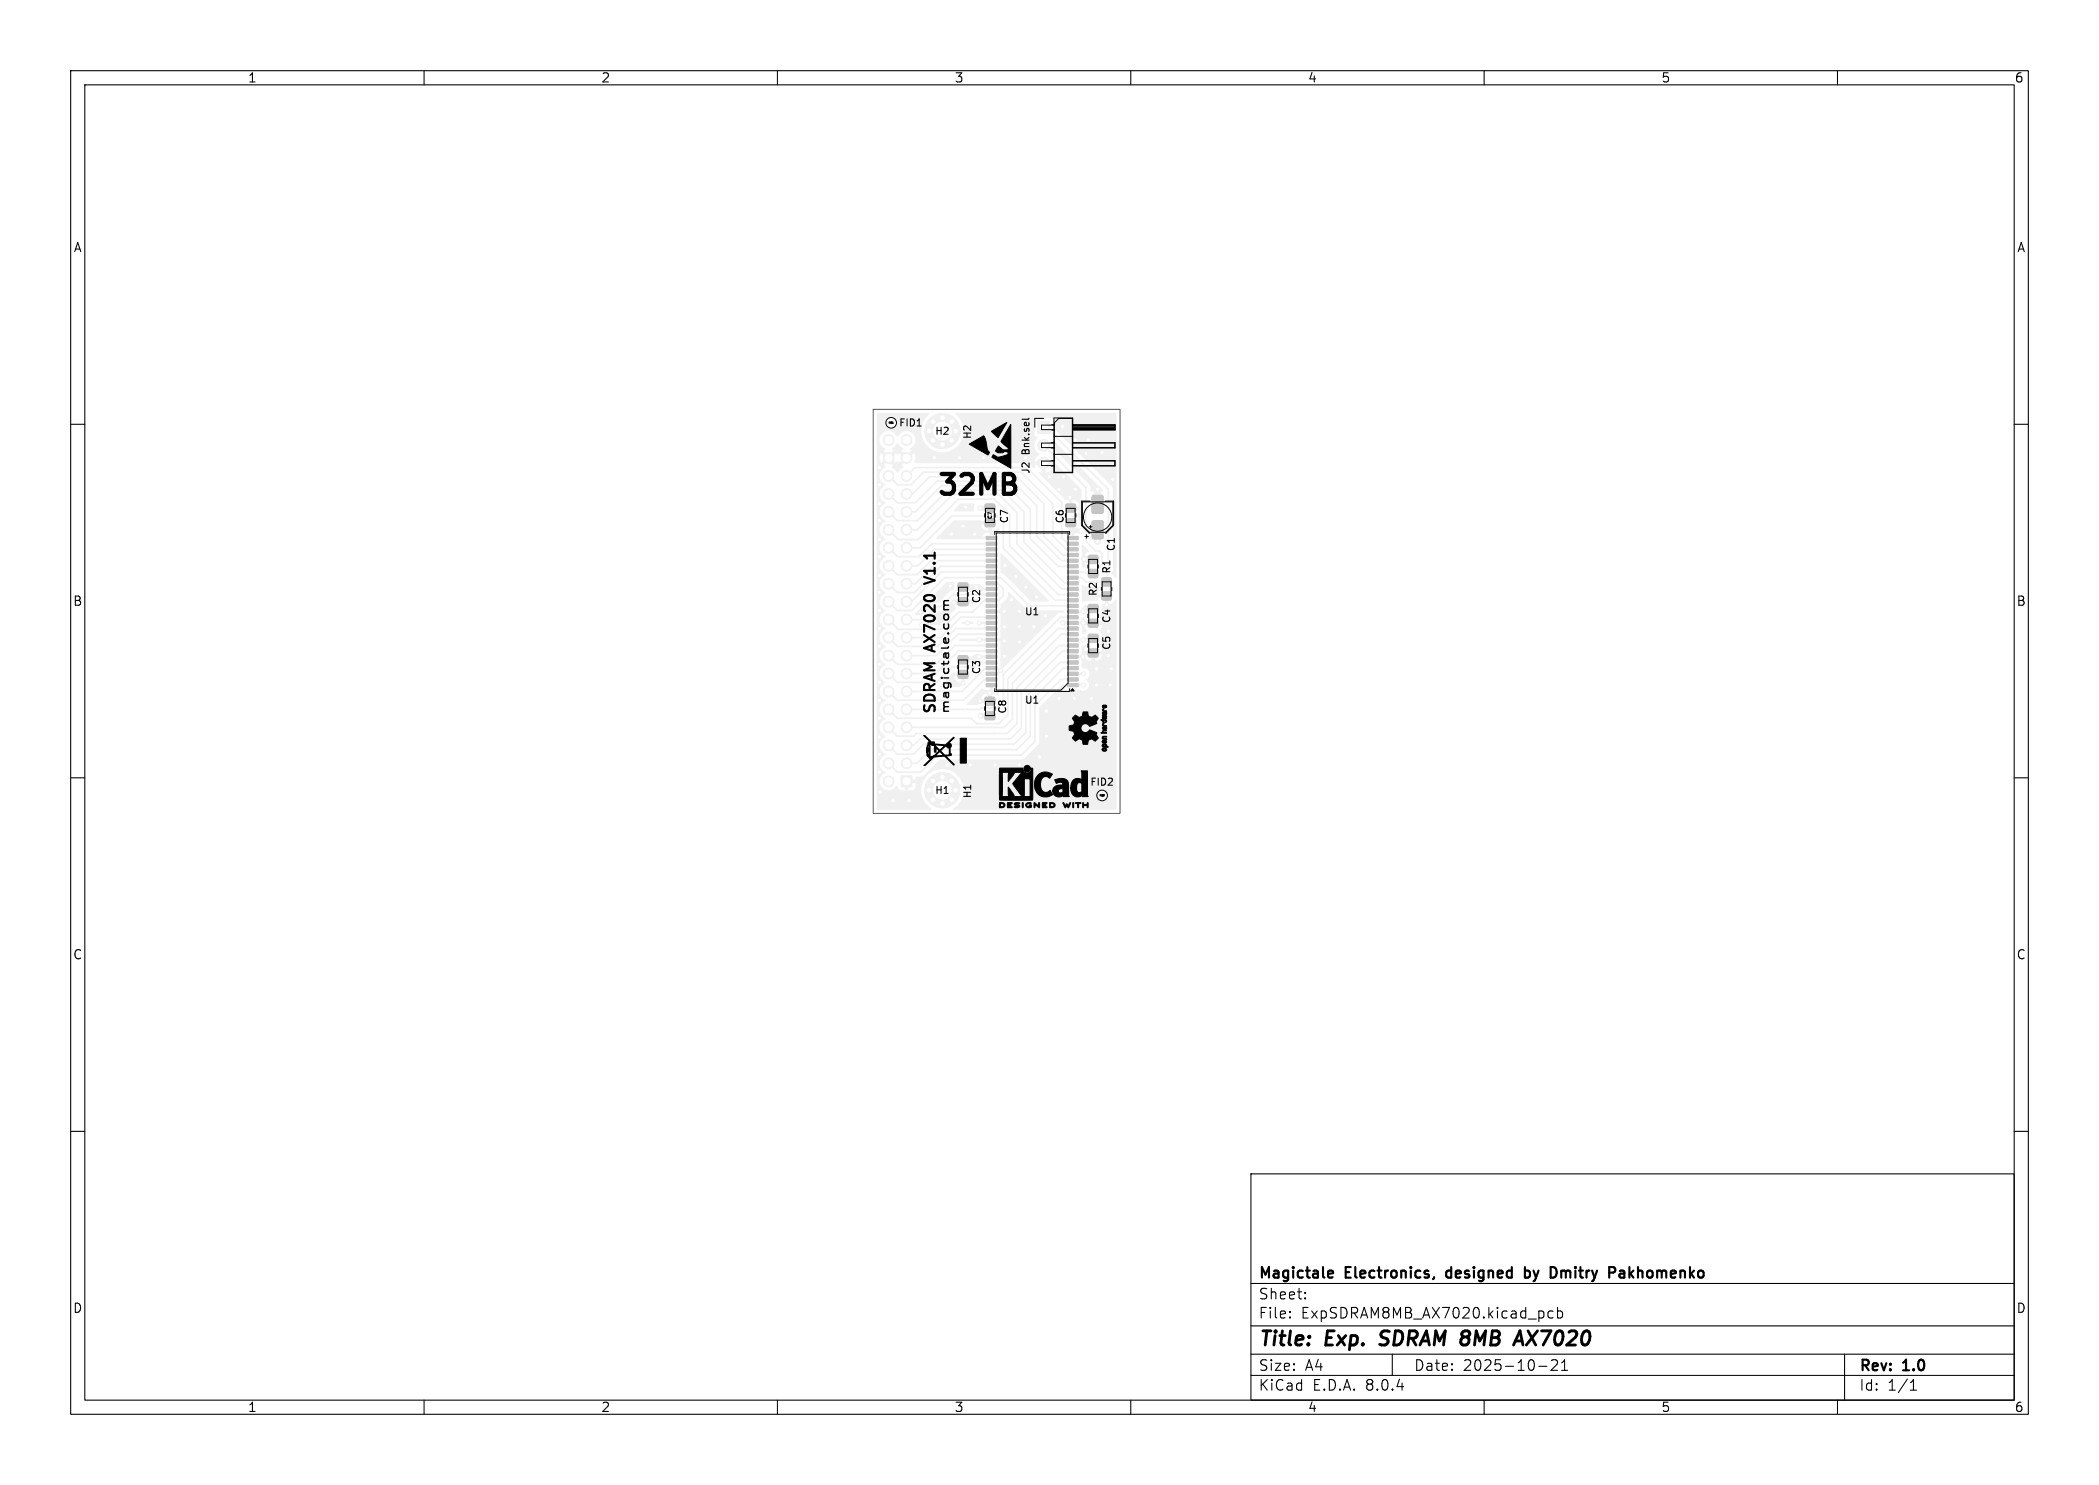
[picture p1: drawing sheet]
<svg xmlns="http://www.w3.org/2000/svg" width="297mm" height="210mm" viewBox="0 0 297 210" stroke-linecap="round" stroke-linejoin="round" font-family="sans-serif">
<defs><g id="words">
<text font-size="3.9" x="132.5" y="70.2">32MB</text>
<g font-size="2.8">
<text x="178" y="190.9">Title:</text>
<text x="187.7" y="190.9">Exp.</text>
<text x="196.2" y="190.9">SDRAM 8MB</text>
<text x="216.9" y="190.9">AX7020</text>
</g>
<g font-size="2.1">
<text x="132.5" y="81.7" transform="rotate(-90 132.5 81.7)">V1.1</text>
<text x="132.5" y="91.9" transform="rotate(-90 132.5 91.9)">AX7020</text>
<text x="132.5" y="101.1" transform="rotate(-90 132.5 101.1)">SDRAM</text>
<text x="178" y="184">Sheet:</text>
<text x="178" y="181.2">Magictale</text>
<text x="190.5" y="181.2">Electronics,</text>
<text x="205.3" y="181.2">designed</text>
<text x="217" y="181.2">by</text>
<text x="221.3" y="181.2">Dmitry</text>
<text x="230.1" y="181.2">Pakhomenko</text>
<text x="178" y="186.7">File:</text>
<text x="184.1" y="186.7">ExpSDRAM8MB_AX7020.kicad_pcb</text>
<text x="178" y="196.9">KiCad</text>
<text x="178" y="194.1">Size:</text>
<text x="184.7" y="194.1">A4</text>
<text x="185.7" y="196.9">E.D.A.</text>
<text x="193.3" y="196.9">8.0.4</text>
<text x="200" y="194.1">Date:</text>
<text x="207" y="194.1">2025-10-21</text>
<text x="263" y="194.3">Rev:</text>
<text x="263" y="196.9">Id:</text>
<text x="267.1" y="196.9">1/1</text>
<text x="269.4" y="194.3">1.0</text>
</g>
<g font-size="1.8">
<text x="35" y="11.9">1</text>
<text x="85" y="11.9">2</text>
<text x="135" y="11.9">3</text>
<text x="185" y="11.9">4</text>
<text x="235" y="11.9">5</text>
<text x="285" y="11.9">6</text>
<text x="10.3" y="35.9">A</text>
<text x="285.4" y="35.9">A</text>
<text x="10.3" y="85.9">B</text>
<text x="285.3" y="85.9">B</text>
<text x="10.3" y="135.9">C</text>
<text x="285.3" y="135.9">C</text>
<text x="10.3" y="185.9">D</text>
<text x="285.3" y="185.9">D</text>
<text x="35" y="199.9">1</text>
<text x="85" y="199.9">2</text>
<text x="135" y="199.9">3</text>
<text x="185" y="199.9">4</text>
<text x="235" y="199.9">5</text>
<text x="285" y="199.9">6</text>
</g>
<g font-size="1.4">
<text x="127.1" y="60.5">FID1</text>
<text x="132.2" y="61.7">H2</text>
<text x="137.6" y="62.2" transform="rotate(-90 137.6 62.2)">H2</text>
<text x="145.9" y="64.5" transform="rotate(-90 145.9 64.5)">Bnk.sel</text>
<text x="145.9" y="67.1" transform="rotate(-90 145.9 67.1)">J2</text>
<text x="142.8" y="74.1" transform="rotate(-90 142.8 74.1)">C7</text>
<text x="150.7" y="74.1" transform="rotate(-90 150.7 74.1)">C6</text>
<text x="157.3" y="81.2" transform="rotate(-90 157.3 81.2)">R1</text>
<text x="157.9" y="78" transform="rotate(-90 157.9 78)">C1</text>
<text x="138.9" y="85.4" transform="rotate(-90 138.9 85.4)">C2</text>
<text x="144.9" y="87.2">U1</text>
<text x="155.4" y="84.4" transform="rotate(-90 155.4 84.4)">R2</text>
<text x="157.3" y="88.2" transform="rotate(-90 157.3 88.2)">C4</text>
<text x="138.9" y="95.4" transform="rotate(-90 138.9 95.4)">C3</text>
<text x="157.3" y="92" transform="rotate(-90 157.3 92)">C5</text>
<text x="134.4" y="101.1" transform="rotate(-90 134.4 101.1)">magictale.com</text>
<text x="142.6" y="101" transform="rotate(-90 142.6 101)">C8</text>
<text x="144.9" y="99.7">U1</text>
<text x="132.2" y="112.5">H1</text>
<text x="137.6" y="113" transform="rotate(-90 137.6 113)">H1</text>
<text x="154.2" y="111.3">FID2</text>
</g>
<text font-size=".7" x="140.4" y="73.5" transform="rotate(-90 140.4 73.5)">C7</text>
<g font-size=".3">
<text x="125.7" y="60">FID1</text>
<text x="155.6" y="112.7">FID2</text>
</g>
</g></defs>
<g fill="#f0f0f0" stroke="#f0f0f0" stroke-width=".14">
<path d="M156 81.8l.1-.1 1.1 .1 .1 .1-.1 .9-.2 .1-1-.1-.1-.2z"/>
<path d="M156 83.8l.1-.1 1.1 .1 .1 .1-.1 .9-.2 .1-1-.1-.1-.2z"/>
<path d="M154.6 73.7l1.3-.1 .2 .2v2.2l-.1 .2h-1.2l-.3-.1z"/>
<path d="M154.6 70.1l1.3-.1 .2 .2v2.2l-.1 .2h-1.2l-.3-.1z"/>
<path d="M139.4 98.6h.2h1.1l.1 .2-.1 .9h-.2h-1.1l-.1-.2z"/>
<path d="M139.4 100.7l.2-.1 1.1 .1 .1 .2-.1 .8-.2 .1-1.1-.1-.1-.1z"/>
<path d="M154 91.8h.2h1.1l.1 .2-.1 .9h-.1h-1.2l-.1-.2z"/>
<path d="M154 89.8l.2-.1 1.1 .1 .1 .1-.1 .9-.1 .1-1.2-.1-.1-.2z"/>
<path d="M135.6 94.9l.2-.1 1.1 .1 .1 .1-.1 .9-.2 .1-1.1-.1-.1-.2z"/>
<path d="M135.6 92.8l.2-.1 1.1 .1 .1 .2-.1 .8-.2 .1-1.1-.1-.1-.2z"/>
<path d="M151 96.7h1.6v.4h-1.6z"/>
<path d="M151 95.9h1.6v.4h-1.6z"/>
<path d="M151 95.1h1.6v.4h-1.6z"/>
<path d="M151 94.3h1.6v.4h-1.6z"/>
<path d="M151 93.5h1.6v.4h-1.6z"/>
<path d="M151 92.7h1.6v.4h-1.6z"/>
<path d="M151 91.9h1.6v.4h-1.6z"/>
<path d="M151 91.1h1.6v.4h-1.6z"/>
<path d="M151 90.3h1.6v.4h-1.6z"/>
<path d="M151 89.5h1.6v.4h-1.6z"/>
<path d="M151 88.7h1.6v.4h-1.6z"/>
<path d="M151 87.9h1.6v.4h-1.6z"/>
<path d="M151 87.1h1.6v.4h-1.6z"/>
<path d="M151 86.3h1.6v.4h-1.6z"/>
<path d="M151 85.5h1.6v.4h-1.6z"/>
<path d="M151 84.7h1.6v.4h-1.6z"/>
<path d="M151 83.9h1.6v.4h-1.6z"/>
<path d="M151 83.1h1.6v.4h-1.6z"/>
<path d="M151 82.3h1.6v.4h-1.6z"/>
<path d="M151 81.5h1.6v.4h-1.6z"/>
<path d="M151 80.7h1.6v.4h-1.6z"/>
<path d="M151 79.9h1.6v.4h-1.6z"/>
<path d="M151 79.1h1.6v.4h-1.6z"/>
<path d="M151 78.3h1.6v.4h-1.6z"/>
<path d="M151 77.5h1.6v.4h-1.6z"/>
<path d="M151 76.7h1.6v.4h-1.6z"/>
<path d="M151 75.9h1.6v.4h-1.6z"/>
<path d="M139.5 75.9h1.6v.4h-1.6z"/>
<path d="M139.5 76.7h1.6v.4h-1.6z"/>
<path d="M139.5 77.5h1.6v.4h-1.6z"/>
<path d="M139.5 78.3h1.6v.4h-1.6z"/>
<path d="M139.5 79.1h1.6v.4h-1.6z"/>
<path d="M139.5 79.9h1.6v.4h-1.6z"/>
<path d="M139.5 80.7h1.6v.4h-1.6z"/>
<path d="M139.5 81.5h1.6v.4h-1.6z"/>
<path d="M139.5 82.3h1.6v.4h-1.6z"/>
<path d="M139.5 83.1h1.6v.4h-1.6z"/>
<path d="M139.5 83.9h1.6v.4h-1.6z"/>
<path d="M139.5 84.7h1.6v.4h-1.6z"/>
<path d="M139.5 85.5h1.6v.4h-1.6z"/>
<path d="M139.5 86.3h1.6v.4h-1.6z"/>
<path d="M139.5 87.1h1.6v.4h-1.6z"/>
<path d="M139.5 87.9h1.6v.4h-1.6z"/>
<path d="M139.5 88.7h1.6v.4h-1.6z"/>
<path d="M139.5 89.5h1.6v.4h-1.6z"/>
<path d="M139.5 90.3h1.6v.4h-1.6z"/>
<path d="M139.5 91.1h1.6v.4h-1.6z"/>
<path d="M139.5 91.9h1.6v.4h-1.6z"/>
<path d="M139.5 92.7h1.6v.4h-1.6z"/>
<path d="M139.5 93.5h1.6v.4h-1.6z"/>
<path d="M139.5 94.3h1.6v.4h-1.6z"/>
<path d="M139.5 95.1h1.6v.4h-1.6z"/>
<path d="M139.5 95.9h1.6v.4h-1.6z"/>
<path d="M139.5 96.7h1.6v.4h-1.6z"/>
<path d="M154 80.6l.2-.1 1.1 .1 .1 .2-.1 .8-.2 .1-1.1-.1v-.1z"/>
<path d="M154 78.6l.2-.1 1.1 .1 .1 .2-.1 .8-.2 .1-1.1-.1v-.1z"/>
<path d="M154 87.6l.2-.1 1.1 .1 .1 .2-.1 .8-.1 .1-1.2-.1-.1-.1z"/>
<path d="M154 85.5h.2h1.1l.1 .2-.1 .9h-.1h-1.2l-.1-.2z"/>
<path d="M139.4 73.4l.2-.1 1.1 .1 .1 .2-.1 .8-.2 .1-1.1-.1-.1-.1z"/>
<path d="M139.4 71.3h.2h1.1l.1 .2-.1 .9h-.2h-1.1l-.1-.2z"/>
<path d="M135.6 84.6l.2-.1 1.1 .1 .1 .1-.1 .9-.2 .1-1.1-.1-.1-.2z"/>
<path d="M135.6 82.5l.2-.1 1.1 .1 .1 .2-.1 .8-.2 .1-1.1-.1-.1-.2z"/>
<path d="M150.8 71.3h.2h1.2v.2v.9h-.2h-1.2v-.2z"/>
<path d="M150.8 73.4l.2-.1 1.2 .1v.2v.8l-.2 .1-1.2-.1v-.1z"/>
<path d="M146.8 59.6h1.7v1.7h-1.7z"/>
<path d="M127.5 109.7h1.5v1.6h-1.5z"/>
<circle cx="131.5" cy="61" r=".4"/>
<circle cx="132" cy="59.6" r=".4"/>
<circle cx="132" cy="62.3" r=".4"/>
<circle cx="133.3" cy="59.1" r=".4"/>
<circle cx="133.3" cy="61" r="2.5"/>
<circle cx="133.3" cy="62.8" r=".4"/>
<circle cx="134.7" cy="59.6" r=".4"/>
<circle cx="134.7" cy="62.3" r=".4"/>
<circle cx="135.2" cy="61" r=".4"/>
<circle cx="126.1" cy="59.8" r=".25"/>
<circle cx="131.5" cy="111.8" r=".4"/>
<circle cx="132" cy="110.4" r=".4"/>
<circle cx="132" cy="113.1" r=".4"/>
<circle cx="133.3" cy="109.9" r=".4"/>
<circle cx="133.3" cy="111.8" r="2.5"/>
<circle cx="133.3" cy="113.6" r=".4"/>
<circle cx="134.7" cy="110.4" r=".4"/>
<circle cx="134.7" cy="113.1" r=".4"/>
<circle cx="135.2" cy="111.8" r=".4"/>
<circle cx="155.9" cy="112.5" r=".25"/>
<circle cx="147.7" cy="63" r=".85"/>
<circle cx="147.7" cy="65.5" r=".85"/>
<circle cx="125.7" cy="110.5" r=".76"/>
<circle cx="128.3" cy="107.9" r=".76"/>
<circle cx="125.7" cy="107.9" r=".76"/>
<circle cx="128.3" cy="105.4" r=".76"/>
<circle cx="125.7" cy="105.4" r=".76"/>
<circle cx="128.3" cy="102.9" r=".76"/>
<circle cx="125.7" cy="102.9" r=".76"/>
<circle cx="128.3" cy="100.3" r=".76"/>
<circle cx="125.7" cy="100.3" r=".76"/>
<circle cx="128.3" cy="97.8" r=".76"/>
<circle cx="125.7" cy="97.8" r=".76"/>
<circle cx="128.3" cy="95.2" r=".76"/>
<circle cx="125.7" cy="95.2" r=".76"/>
<circle cx="128.3" cy="92.7" r=".76"/>
<circle cx="125.7" cy="92.7" r=".76"/>
<circle cx="128.3" cy="90.2" r=".76"/>
<circle cx="125.7" cy="90.2" r=".76"/>
<circle cx="128.3" cy="87.6" r=".76"/>
<circle cx="125.7" cy="87.6" r=".76"/>
<circle cx="128.3" cy="85.1" r=".76"/>
<circle cx="125.7" cy="85.1" r=".76"/>
<circle cx="128.3" cy="82.5" r=".76"/>
<circle cx="125.7" cy="82.5" r=".76"/>
<circle cx="128.3" cy="80" r=".76"/>
<circle cx="125.7" cy="80" r=".76"/>
<circle cx="128.3" cy="77.5" r=".76"/>
<circle cx="125.7" cy="77.5" r=".76"/>
<circle cx="128.3" cy="74.9" r=".76"/>
<circle cx="125.7" cy="74.9" r=".76"/>
<circle cx="128.3" cy="72.4" r=".76"/>
<circle cx="125.7" cy="72.4" r=".76"/>
<circle cx="128.3" cy="69.8" r=".76"/>
<circle cx="125.7" cy="69.8" r=".76"/>
<circle cx="128.3" cy="67.3" r=".76"/>
<circle cx="125.7" cy="67.3" r=".76"/>
<circle cx="128.3" cy="64.8" r=".76"/>
<circle cx="125.7" cy="64.8" r=".76"/>
<circle cx="128.3" cy="62.2" r=".76"/>
<circle cx="125.7" cy="62.2" r=".76"/>
<circle cx="124.4" cy="86.3" r=".3"/>
<circle cx="124.4" cy="94" r=".3"/>
<circle cx="137.3" cy="108.2" r=".3"/>
<circle cx="124.4" cy="81.4" r=".3"/>
<circle cx="157.5" cy="67.8" r=".3"/>
<circle cx="152" cy="98.8" r=".3"/>
<circle cx="142.2" cy="80" r=".3"/>
<circle cx="142.1" cy="90.7" r=".3"/>
<circle cx="142.1" cy="86.5" r=".3"/>
<circle cx="154" cy="62.2" r=".3"/>
<circle cx="134" cy="108.2" r=".3"/>
<circle cx="124.4" cy="83.8" r=".3"/>
<circle cx="155.2" cy="94.6" r=".3"/>
<circle cx="142.4" cy="64.7" r=".3"/>
<circle cx="124.4" cy="101.6" r=".3"/>
<circle cx="124.4" cy="78.7" r=".3"/>
<circle cx="124.4" cy="109.2" r=".3"/>
<circle cx="154.4" cy="98.8" r=".3"/>
<circle cx="152.3" cy="60.3" r=".3"/>
<circle cx="146.7" cy="84.4" r=".3"/>
<circle cx="152.1" cy="62.2" r=".3"/>
<circle cx="150.5" cy="67.4" r=".3"/>
<circle cx="153.2" cy="92.9" r=".3"/>
<circle cx="157.5" cy="65.8" r=".3"/>
<circle cx="143.1" cy="84.8" r=".3"/>
<circle cx="124.4" cy="91.4" r=".3"/>
<circle cx="151.4" cy="70.3" r=".3"/>
<circle cx="136.6" cy="71.7" r=".3"/>
<circle cx="139.2" cy="64.7" r=".3"/>
<circle cx="145.2" cy="83" r=".3"/>
<circle cx="130.3" cy="86.6" r=".3"/>
<circle cx="157.2" cy="94.6" r=".3"/>
<circle cx="135.8" cy="64.7" r=".3"/>
<circle cx="152.1" cy="69.2" r=".3"/>
<circle cx="148.1" cy="104.1" r=".3"/>
<circle cx="150.4" cy="60.3" r=".3"/>
<circle cx="155.2" cy="96.9" r=".3"/>
<circle cx="136.3" cy="74.4" r=".3"/>
<circle cx="153.3" cy="88.1" r=".3"/>
<circle cx="124.4" cy="106.7" r=".3"/>
<circle cx="155.3" cy="69.2" r=".3"/>
<circle cx="153.4" cy="79.1" r=".3"/>
<circle cx="156.6" cy="85.6" r=".3"/>
<circle cx="124.4" cy="73.6" r=".3"/>
<circle cx="145.2" cy="64.7" r=".3"/>
<circle cx="155.3" cy="65.9" r=".3"/>
<circle cx="144.3" cy="88.6" r=".3"/>
<circle cx="144.3" cy="86.5" r=".3"/>
<circle cx="147.1" cy="107" r=".3"/>
<circle cx="144.3" cy="90.8" r=".3"/>
<circle cx="126.4" cy="113.3" r=".3"/>
<circle cx="142.1" cy="92.8" r=".3"/>
<circle cx="124.4" cy="66.1" r=".3"/>
<circle cx="124.4" cy="104.2" r=".3"/>
<circle cx="124.4" cy="96.5" r=".3"/>
<circle cx="155.9" cy="64" r=".3"/>
<circle cx="144.3" cy="108.2" r=".3"/>
<circle cx="157.1" cy="96.9" r=".3"/>
<circle cx="149.8" cy="69.2" r=".3"/>
<circle cx="124.4" cy="68.6" r=".3"/>
<circle cx="146.3" cy="88.6" r=".3"/>
<circle cx="124.4" cy="99" r=".3"/>
<circle cx="132.2" cy="64.7" r=".3"/>
<circle cx="136.3" cy="96.6" r=".3"/>
<circle cx="148.5" cy="67.4" r=".3"/>
<circle cx="135" cy="85.2" r=".3"/>
<circle cx="128.6" cy="113.3" r=".3"/>
<circle cx="134.5" cy="82.9" r=".3"/>
<circle cx="150.4" cy="88.1" r=".3"/>
<circle cx="130.4" cy="88.4" r=".3"/>
<circle cx="153.7" cy="64.1" r=".3"/>
<circle cx="149.8" cy="98.8" r=".3"/>
<circle cx="124.4" cy="76.3" r=".3"/>
<circle cx="148.1" cy="100.6" r=".3"/>
<circle cx="124.4" cy="88.9" r=".3"/>
<circle cx="156.8" cy="89.3" r=".3"/>
<circle cx="138.6" cy="90.5" r=".3"/>
<circle cx="147.9" cy="87.1" r=".3"/>
<circle cx="142.1" cy="88.6" r=".3"/>
<circle cx="156.8" cy="92.7" r=".3"/>
<circle cx="141.6" cy="94.8" r=".3"/>
<circle cx="136.9" cy="88.1" r=".3"/>
<circle cx="140.1" cy="98" r=".3"/>
<circle cx="134.6" cy="75.5" r=".3"/>
<circle cx="143.8" cy="81.5" r=".3"/>
<circle cx="137.9" cy="75.5" r=".3"/>
<circle cx="140.8" cy="108.2" r=".3"/>
<circle cx="124.6" cy="112" r=".3"/>
<circle cx="124.4" cy="71.2" r=".3"/>
<circle cx="138.7" cy="99.2" r=".3"/>
<circle cx="153.3" cy="86.5" r=".3"/>
<circle cx="155.3" cy="76.6" r=".3"/>
<circle cx="153.3" cy="95.3" r=".3"/>
<circle cx="138.5" cy="92.9" r=".3"/>
<circle cx="138.7" cy="101.2" r=".3"/>
<circle cx="153" cy="75.1" r=".3"/>
<circle cx="138.7" cy="71.9" r=".3"/>
<circle cx="153.2" cy="90.5" r=".3"/>
<circle cx="138.5" cy="88.1" r=".3"/>
<circle cx="138.2" cy="83" r=".3"/>
<circle cx="153.3" cy="96.9" r=".3"/>
</g>
<g fill="none" stroke="#f0f0f0" stroke-width=".25">
<path d="M125.7 72.4l1.3 1.2h2.8l4.3-4.3h7.7l3.1 3.1v4.3l5.8 5.8h1.1M125.7 69.9l1.3 1.2h2.5l3.1-3.1h10.6l3.5 3.5v4.3l3.5 3.5h1.6M125.7 67.3l1.3 1.3h1.9l1.8-1.8h13.8l4.5 4.4v4.6l1.9 1.9h.9M128.3 69.9h.8l2.5-2.5h12.3l3.8 3.8v4.6l2.7 2.7h1.4M128.3 74.9h1.5l4.9-4.9h6.6l2.6 2.5v4.4l6.3 6.4h1.6M128.3 72.4h1.2l3.7-3.7h9.3l3.3 3.3v4.2l3.9 3.9h2.1M128.3 77.5h1.9l4.5-4.5h6.5l.8 .8v3.8l7.3 7.3h2.5M128.3 67.3l1.1-1.2h15.9l4.9 5v4.9l.9 .9h.7M135.6 70.6l-5.7 5.7h-2.8l-1.4-1.4M140.3 78.5h-7.8l-2.7 2.8h-2.8l-1.3-1.3M140.3 79.3h-7.5l-3.3 3.3h-1.2M140.3 76.9h-8.4l-1.9 1.8h-3l-1.3-1.2"/>
<path d="M140.3 77.7h-8.1l-2.3 2.3h-1.6M140.7 70.6l2.2 2.1v4.5l6.9 6.9h2M147.7 60.4h.4l8.7 8.8v11.3M147.7 63l6 5.9v7.7l1.3 1.3h.6l.3 .4v1.5l-1.2 1.3h-.9l-.3-.2h-1.7M151.8 76.1h.2M154.7 79.1h.1M125.7 85.1l1.3 1.2h2l4.7-4.6h7.9l4 4h6.2M128.3 87.6h2.3M136.3 85.1l-.1 .1M137.9 94.3h-3.2l-2.1 2.2h-5.6l-1.3-1.2M138.6 93.7h1.7M140.3 92.1h-4.7l-3.2 3.2h-4.1"/>
<path d="M140.3 92.1h.1M140.3 97.7l-.2 .2M140.3 88.1h.1M140.3 82.5h.9l.8 .8v.9l-.7 .7h-2l-1.7 1.7h-2l-2.4 2.4h-6.1l-1.4-1.4M140.3 80.9h-7.1l-4.2 4.2h-.7M140.3 88.9h-5.1l-2.5 2.5h-5.7l-1.3-1.2M140.3 91.3h-5.2l-2.6 2.7h-5.5l-1.3-1.3M140.3 94.5h-.9l-3.3 3.3h-7.8M140.3 89.7h-4.7l-3.1 3h-4.2l.1 .1M140.3 96.1h-1l-2.9 2.9h-9.4l-1.3-1.2M140.3 87.3h-4.4l-2.8 2.9h-4.8M140.3 80.1h-7.2l-3.7 3.7h-2.4l-1.3-1.2"/>
<path d="M140.3 84.1h-5.5l-1.7 1.7M141.6 94.8l-.5 .5h-.8M142.1 86.5h-1.8M151.8 90.5h1.4l.3-.2h1.2l-.2 .2M151.8 91.3h-2l-5.9 6v5l-1.4 1.4h-12.8l-.4 .4h-2.3l-1.3-1.2M151.8 92.1h-1.5l-5.8 5.8v5.1l-1.5 1.5h-12.8l-1 .9h-.9M151.8 93.7h-1.8l-4.8 4.8v5.1l-1.7 1.7h-12.8l-1.4 1.4h-2.3l-1.3-1.3M151.8 88.9h-2.1l-7.1 7.1v5.1l-1.3 1.2h-3.1l-.8-.7h-10.4l-1.3-1.3M151.8 96.1h-1.7l-3.7 3.7v5.1l-1.9 1.9h-11.8l-2.4 2.4h-3.3l-1.3-1.2M151.8 94.5h-1.3l-4.7 4.7v4.9l-2 1.9h-12.1l-1.9 2h-1.5M151.8 89.7h-1.6l-7 6.9v5.1l-1.1 1.2h-13.8M151.8 87.3h-1.8l-8 8.1v3.7l-1 1h-2.2l-.2 .2h-10.3"/>
<path d="M153.2 92.9h.1M156.6 80.7v1.6h-2.9l-.6-.6h-1.3M156.6 84.3v1.3"/>
</g>
<path d="M151.8 75.1v1M138.5 92.9h1.8M138.5 88.1h1.8M138.6 90.5h1.7M138.8 83.3h1.5M140.3 96.9v.8M150.4 88.1h1.4M151.8 92.9h1.4M151.8 95.3h1.5M151.8 86.5h1.5M151.8 96.9h1.5" fill="none" stroke="#f0f0f0" stroke-width=".33"/>
<path d="M153.4 79.1h1.3M155.3 69.2v2.1M155.3 74.9v1.7M153.7 86.1h1" fill="none" stroke="#f0f0f0" stroke-width="1"/>
<path d="M138.7 71.9h1.4M151.5 73.9v.9l.3 .3h1.2M135 85.2h1.2M136.3 83h2.2l.3 .3M138.5 92.9h-.4l-.4 .4h-1.4M140.1 97.9v1.3M153.7 86.1l-.4 .4M138.7 101.2h1.4" fill="none" stroke="#f0f0f0" stroke-width=".76"/>
<g fill="#f0f0f0">
<path d="M124.1 58.4h7.3l.1 .1a3 3 0 0 0-.4 4.5 3 3 0 0 0 4.5 0 3 3 0 0 0-.4-4.5l.1-.1h22.6l.1 23.3-.2 .1-.2-.3-.3-.3a.26 .26 0 0 1 .1-.4l.1-.2-.1-11.7-8.3-8.4-.1-1-.2-.4h-2l-.4 .2-.1 2.1 .2 .2 .3 .2v.2a1.39 1.39 0 0 0 .2 2.2l-.5 .6-.1 .5h.9v.5h-.9l.1 .3-.1 .1-.7-.5-.3-.2h-15.9l-.1-.1a1.26 1.26 0 0 0-.1-1.3l-.5 .5-.4-.3 .6-.6-.3-.1v-.2a1.28 1.28 0 0 0 .5-2.1 1.28 1.28 0 0 0-2.1 .5h-.2a1.28 1.28 0 0 0-2.1-.5 1.28 1.28 0 0 0 .5 2.1v.2l-.3 .1 .6 .6-.4 .3-.5-.5a1.24 1.24 0 0 0 0 1.4l.5-.6 .4 .4-.6 .5 .3 .2v.1a1.3 1.3 0 0 0-.8 1.2 1.3 1.3 0 0 0 .8 1.2v.1a1.3 1.3 0 0 0-.8 1.3 1.3 1.3 0 0 0 .8 1.2v.1a1.3 1.3 0 0 0-.8 1.2 1.3 1.3 0 0 0 .8 1.2v.1a1.3 1.3 0 0 0-.8 1.2 1.3 1.3 0 0 0 .8 1.2v.2a1.3 1.3 0 0 0-.8 1.2 1.3 1.3 0 0 0 .8 1.2v.1a1.3 1.3 0 0 0-.8 1.2 1.3 1.3 0 0 0 .8 1.2v.1a1.3 1.3 0 0 0-.8 1.3 1.3 1.3 0 0 0 .8 1.2v.1a1.3 1.3 0 0 0-.8 1.2 1.3 1.3 0 0 0 .8 1.2v.1a1.3 1.3 0 0 0-.8 1.2 1.3 1.3 0 0 0 .8 1.2v.2a1.3 1.3 0 0 0-.8 1.2 1.3 1.3 0 0 0 .8 1.2v.1a1.3 1.3 0 0 0-.8 1.2 1.3 1.3 0 0 0 .8 1.2v.1a1.3 1.3 0 0 0-.8 1.3 1.3 1.3 0 0 0 .8 1.2v.1a1.3 1.3 0 0 0-.8 1.2 1.3 1.3 0 0 0 .8 1.2v.1a1.3 1.3 0 0 0-.8 1.2 1.3 1.3 0 0 0 .8 1.2v.2a1.3 1.3 0 0 0-.8 1.2 1.3 1.3 0 0 0 .8 1.2v.1a1.3 1.3 0 0 0-.8 1.2 1.3 1.3 0 0 0 .8 1.2v.1a1.3 1.3 0 0 0-.8 1.3 1.3 1.3 0 0 0 .8 1.2v.1a1.28 1.28 0 0 0-.5 2 1.28 1.28 0 0 0 2-.1h.2l.1 .3 .2 .2 .7 .1v-.9h.5v.9l.8-.1 .2-.3v-.7h-.8v-.5h.8l.1-.4 1-.1 2.4-2.3 11.8-.1 2.2-2.2 .1-5.1 3.2-3.2 .2-.1v.2a.56 .56 0 0 0 .5 .7h1.8a.81 .81 0 0 0 1.2-.3 .81 .81 0 0 0-.3-1.1v-.2a.82 .82 0 0 0 .4-1 .82 .82 0 0 0-1-.5v-1.4h-.1a.24 .24 0 0 1-.2-.3l.7-.1 .1 .5 .3 .2a3.1 3.1 0 0 0 1.7-.1l.2-.3 .1-.4h-1v.8h-.5v-.8h-.9v.1h-.7h.3l-.1-1 .1-.4 .6-.1 .1 .1-.3 .4v.4h2.4l-.1-.4-.2-.4 .3-.5v-1l-.4-.6a.96 .96 0 0 0 .4-.8h-2.4v.4l.3 .4-.3 .4-.3 .1a.3 .3 0 0 1-.2-.4l.1-1h-.1a.24 .24 0 0 1-.2-.3l.3-.1v-.4l.1-.1h.3v.5h2.4l-.1-.4-.2-.4 .3-.6v-1l.1-.1h.3v-.9h-.9v.4l-.1 .1h-1.1l-1 .2-.1-.2v-2.2l.1-.1 .4 .2h1.8a.38 .38 0 0 1 .2 .3 .38 .38 0 0 1-.2 .4v.4l1.4 .1v1.3a.95 .95 0 0 0 1-.6l.2 .1v29.6h-23h-.1v-.2a3 3 0 0 0 1.4-1.8h18.9v.2a.76 .76 0 0 0 1.2 .4 .76 .76 0 0 0-.1-1.3 .76 .76 0 0 0-1.1 .7h-18.9a3 3 0 0 0-2-3.6 3 3 0 0 0-3.7 1.6 3 3 0 0 0 1.2 3.9l-.1 .1h-7.5l-.1-.1v-54.6h1.2a.76 .76 0 0 0 1.1 .7 .76 .76 0 0 0 .2-1.3 .76 .76 0 0 0-1.2 .4l-.1 .2h-1.2z"/>
<path d="M137.2 99.1l.3-.3h1.3v.1h1v-.8a.79 .79 0 0 0-1 .7h-1.3l1.5-1.5 .4 .3h.7v-.8l.4 .1v.7h.7l.1 .1v.7l-.6-.3h-.4l-.1 1.3h-1.4l-.5 .3h-1.5v-.2z"/>
<path d="M134.2 95.8h.8a.79 .79 0 0 0 1 .7v-.9h-1v.2h-.8l.7-.7h1.6v1.4l-.7 .7-2.8-.1v-.1z"/>
<path d="M142.6 83.8l.2-.1 2.7 2.6h4.9l.1 .2v.1l-.5 .1-.4 .1-7.9 7.9-.1-.1v-3.9h-.1a.24 .24 0 0 1-.2-.3l.3-.1v-3.6h-.1a.24 .24 0 0 1-.2-.3l.3-.1v-.8l.9-1z"/>
<path d="M135.7 90.4l.2-.1h3.4a.16 .16 0 0 1 .1 .2 .16 .16 0 0 1-.2 .2h-3.4l-.1-.1z"/>
<path d="M131 88.2l1.7-1.7 .8-.2 1.5-1.5h2.5l.1-.1 .8 .1v.1l-.8 .7h-.1v-.3h-2.5l.2 .8-2.3 2.3h-1.8l-.1-.1z"/>
<path d="M136.1 88l.2-.1h1.3a.18 .18 0 0 1 .1 .2 .18 .18 0 0 1-.1 .2h-1.4l-.2-.1z"/>
<path d="M150.2 88l.1-.1h.5a.16 .16 0 0 1 .1 .2 .16 .16 0 0 1-.2 .2l-.5-.1z"/>
<path d="M133.9 82.4l1.1-.1v1.1l-.6 .2-1.5 1.6-.8 .1-1.7 1.7h-.9v-.2z"/>
<path d="M141.6 78.3l.2-.1 6.6 6.6v.2h-2.5l-3.9-3.8-.4-.2z"/>
<path d="M153.1 77.1l.2-.1 .8 1a.91 .91 0 0 0-.6 .9h1.3h.1v.3l-.1 .2h-1.3v.4l.3 .4-.2 .1-.5-.1z"/>
<path d="M132.7 75.8l7.4 .1v-.5h-.8l-.3 .4h-6.3l1.5-1.5h4.6a.79 .79 0 0 0 1 .7v-.8h-1v.1h-4.6l.8-.7 5.2 .1 .1 .1v1.2h.4l.6-.3v.6l-.1 .1h-.7v.7l-1 .1-.3 .1-6.7-.1v-.1z"/>
<path d="M147.4 66h.5v.9l.3-.1 .5-.4 .3-.6h-.9v-.5h1l3.9 3.9v4.9l-.1 .1-.2-.1v-.7l-.3-.5 .3-.4v-.4h-1.3l-.2-.1v-.4h1.5a.78 .78 0 0 0-.9-.8v.8h-.6v-.8l-.4-.1-3.8-3.7v-.2l.1-.1 .3 .2z"/>
<path d="M135.8 71.2h2.1l-.1 1.1h-2.8v-.2z"/>
<path d="M149 62.4h.2l6.9 6.9v.2h-.5l-.1 2.1h-.3l-.1-.1v-2l-.8 .1v-.7l-.2-.4-5.1-5.1z"/>
<path d="M125.9 65.3l.3-.4 .6 .6 .2-.3 .2 .3 .6-.6 .3 .4-.5 .5 .2 .2v.1l-.3 .2-.5 .6-.5-.6-.3-.2v-.1l.2-.2z"/>
<path d="M126.2 63.4l.3-.2 .4-.5h.2l.2 .3 .5 .4v.2l-.2 .1 .5 .6-.3 .3-.6-.5-.2 .2-.2-.2-.6 .5-.3-.3 .5-.6-.2-.1z"/>
</g>
<g fill="#fff" stroke="#fff" stroke-width=".14">
<circle cx="124.4" cy="86.3" r=".15"/>
<circle cx="124.4" cy="94" r=".15"/>
<circle cx="137.3" cy="108.2" r=".15"/>
<circle cx="124.4" cy="81.4" r=".15"/>
<circle cx="157.5" cy="67.8" r=".15"/>
<circle cx="152" cy="98.8" r=".15"/>
<circle cx="142.2" cy="80" r=".15"/>
<circle cx="142.1" cy="90.7" r=".15"/>
<circle cx="142.1" cy="86.5" r=".15"/>
<circle cx="154" cy="62.2" r=".15"/>
<circle cx="134" cy="108.2" r=".15"/>
<circle cx="124.4" cy="83.8" r=".15"/>
<circle cx="155.2" cy="94.6" r=".15"/>
<circle cx="142.4" cy="64.7" r=".15"/>
<circle cx="124.4" cy="101.6" r=".15"/>
<circle cx="124.4" cy="78.7" r=".15"/>
<circle cx="124.4" cy="109.2" r=".15"/>
<circle cx="154.4" cy="98.8" r=".15"/>
<circle cx="152.3" cy="60.3" r=".15"/>
<circle cx="146.7" cy="84.4" r=".15"/>
<circle cx="152.1" cy="62.2" r=".15"/>
<circle cx="150.5" cy="67.4" r=".15"/>
<circle cx="153.2" cy="92.9" r=".15"/>
<circle cx="157.5" cy="65.8" r=".15"/>
<circle cx="143.1" cy="84.8" r=".15"/>
<circle cx="124.4" cy="91.4" r=".15"/>
<circle cx="151.4" cy="70.3" r=".15"/>
<circle cx="136.6" cy="71.7" r=".15"/>
<circle cx="139.2" cy="64.7" r=".15"/>
<circle cx="145.1" cy="83" r=".15"/>
<circle cx="130.3" cy="86.6" r=".15"/>
<circle cx="157.2" cy="94.6" r=".15"/>
<circle cx="135.8" cy="64.7" r=".15"/>
<circle cx="152.1" cy="69.2" r=".15"/>
<circle cx="148.1" cy="104.1" r=".15"/>
<circle cx="150.4" cy="60.3" r=".15"/>
<circle cx="155.2" cy="96.9" r=".15"/>
<circle cx="136.3" cy="74.4" r=".15"/>
<circle cx="153.3" cy="88.1" r=".15"/>
<circle cx="124.4" cy="106.7" r=".15"/>
<circle cx="155.3" cy="69.2" r=".15"/>
<circle cx="153.4" cy="79.1" r=".15"/>
<circle cx="156.6" cy="85.6" r=".15"/>
<circle cx="124.4" cy="73.6" r=".15"/>
<circle cx="155.3" cy="65.9" r=".15"/>
<circle cx="144.3" cy="88.6" r=".15"/>
<circle cx="144.3" cy="86.5" r=".15"/>
<circle cx="147.1" cy="107" r=".15"/>
<circle cx="144.3" cy="90.8" r=".15"/>
<circle cx="126.4" cy="113.3" r=".15"/>
<circle cx="142.1" cy="92.8" r=".15"/>
<circle cx="124.4" cy="66.1" r=".15"/>
<circle cx="124.4" cy="104.2" r=".15"/>
<circle cx="124.4" cy="96.5" r=".15"/>
<circle cx="155.9" cy="64" r=".15"/>
<circle cx="144.3" cy="108.2" r=".15"/>
<circle cx="157.1" cy="96.9" r=".15"/>
<circle cx="149.8" cy="69.2" r=".15"/>
<circle cx="124.4" cy="68.6" r=".15"/>
<circle cx="146.3" cy="88.6" r=".15"/>
<circle cx="124.4" cy="99" r=".15"/>
<circle cx="132.2" cy="64.7" r=".15"/>
<circle cx="136.3" cy="96.6" r=".15"/>
<circle cx="148.5" cy="67.4" r=".15"/>
<circle cx="135" cy="85.2" r=".15"/>
<circle cx="128.6" cy="113.3" r=".15"/>
<circle cx="134.5" cy="82.9" r=".15"/>
<circle cx="150.4" cy="88.1" r=".15"/>
<circle cx="153.7" cy="64.1" r=".15"/>
<circle cx="149.8" cy="98.8" r=".15"/>
<circle cx="124.4" cy="76.3" r=".15"/>
<circle cx="148.1" cy="100.6" r=".15"/>
<circle cx="124.4" cy="88.9" r=".15"/>
<circle cx="156.8" cy="89.3" r=".15"/>
<circle cx="138.6" cy="90.5" r=".15"/>
<circle cx="147.9" cy="87.1" r=".15"/>
<circle cx="142.1" cy="88.6" r=".15"/>
<circle cx="156.8" cy="92.7" r=".15"/>
<circle cx="141.6" cy="94.8" r=".15"/>
<circle cx="136.9" cy="88.1" r=".15"/>
<circle cx="140.1" cy="98" r=".15"/>
<circle cx="134.6" cy="75.5" r=".15"/>
<circle cx="143.8" cy="81.5" r=".15"/>
<circle cx="137.9" cy="75.5" r=".15"/>
<circle cx="140.8" cy="108.2" r=".15"/>
<circle cx="124.6" cy="112" r=".15"/>
<circle cx="124.4" cy="71.2" r=".15"/>
<circle cx="138.7" cy="99.2" r=".15"/>
<circle cx="153.3" cy="86.5" r=".15"/>
<circle cx="155.3" cy="76.6" r=".15"/>
<circle cx="153.3" cy="95.3" r=".15"/>
<circle cx="138.5" cy="92.9" r=".15"/>
<circle cx="138.7" cy="101.2" r=".15"/>
<circle cx="153" cy="75.1" r=".15"/>
<circle cx="138.7" cy="71.9" r=".15"/>
<circle cx="153.2" cy="90.5" r=".15"/>
<circle cx="138.5" cy="88.1" r=".15"/>
<circle cx="138.2" cy="83" r=".15"/>
<circle cx="153.3" cy="96.9" r=".15"/>
<circle cx="131.5" cy="61" r=".25"/>
<circle cx="132" cy="59.6" r=".25"/>
<circle cx="132" cy="62.3" r=".25"/>
<circle cx="133.3" cy="59.1" r=".25"/>
<circle cx="133.3" cy="61" r="1.25"/>
<circle cx="133.3" cy="62.8" r=".25"/>
<circle cx="134.7" cy="59.6" r=".25"/>
<circle cx="134.7" cy="62.3" r=".25"/>
<circle cx="135.2" cy="61" r=".25"/>
<circle cx="131.5" cy="111.8" r=".25"/>
<circle cx="132" cy="110.4" r=".25"/>
<circle cx="132" cy="113.1" r=".25"/>
<circle cx="133.3" cy="109.9" r=".25"/>
<circle cx="133.3" cy="111.8" r="1.25"/>
<circle cx="133.3" cy="113.6" r=".25"/>
<circle cx="134.7" cy="110.4" r=".25"/>
<circle cx="134.7" cy="113.1" r=".25"/>
<circle cx="135.2" cy="111.8" r=".25"/>
<circle cx="147.7" cy="60.4" r=".5"/>
<circle cx="147.7" cy="63" r=".5"/>
<circle cx="147.7" cy="65.5" r=".5"/>
<circle cx="128.3" cy="110.5" r=".51"/>
<circle cx="125.7" cy="110.5" r=".51"/>
<circle cx="128.3" cy="108" r=".51"/>
<circle cx="125.7" cy="108" r=".51"/>
<circle cx="128.3" cy="105.4" r=".51"/>
<circle cx="125.7" cy="105.4" r=".51"/>
<circle cx="128.3" cy="102.9" r=".51"/>
<circle cx="125.7" cy="102.9" r=".51"/>
<circle cx="128.3" cy="100.3" r=".51"/>
<circle cx="125.7" cy="100.3" r=".51"/>
<circle cx="128.3" cy="97.8" r=".51"/>
<circle cx="125.7" cy="97.8" r=".51"/>
<circle cx="128.3" cy="95.3" r=".51"/>
<circle cx="125.7" cy="95.3" r=".51"/>
<circle cx="128.3" cy="92.7" r=".51"/>
<circle cx="125.7" cy="92.7" r=".51"/>
<circle cx="128.3" cy="90.2" r=".51"/>
<circle cx="125.7" cy="90.2" r=".51"/>
<circle cx="128.3" cy="87.6" r=".51"/>
<circle cx="125.7" cy="87.6" r=".51"/>
<circle cx="128.3" cy="85.1" r=".51"/>
<circle cx="125.7" cy="85.1" r=".51"/>
<circle cx="128.3" cy="82.6" r=".51"/>
<circle cx="125.7" cy="82.6" r=".51"/>
<circle cx="128.3" cy="80" r=".51"/>
<circle cx="125.7" cy="80" r=".51"/>
<circle cx="128.3" cy="77.5" r=".51"/>
<circle cx="125.7" cy="77.5" r=".51"/>
<circle cx="128.3" cy="74.9" r=".51"/>
<circle cx="125.7" cy="74.9" r=".51"/>
<circle cx="128.3" cy="72.4" r=".51"/>
<circle cx="125.7" cy="72.4" r=".51"/>
<circle cx="128.3" cy="69.9" r=".51"/>
<circle cx="125.7" cy="69.9" r=".51"/>
<circle cx="128.3" cy="67.3" r=".51"/>
<circle cx="125.7" cy="67.3" r=".51"/>
<circle cx="128.3" cy="64.8" r=".51"/>
<circle cx="125.7" cy="64.8" r=".51"/>
<circle cx="128.3" cy="62.2" r=".51"/>
<circle cx="125.7" cy="62.2" r=".51"/>
</g>
<g fill="#c4c4c4" stroke="#c4c4c4" stroke-width=".14">
<path d="M156 81.8l.1-.1 1.1 .1 .1 .1-.1 .9-.2 .1-1-.1-.1-.2z"/>
<path d="M156 83.8l.1-.1 1.1 .1 .1 .1-.1 .9-.2 .1-1-.1-.1-.2z"/>
<path d="M154.6 73.7l1.3-.1 .2 .2v2.2l-.1 .2h-1.2l-.3-.1z"/>
<path d="M154.6 70.1l1.3-.1 .2 .2v2.2l-.1 .2h-1.2l-.3-.1z"/>
<path d="M139.4 98.6h.2h1.1l.1 .2-.1 .9h-.2h-1.1l-.1-.2z"/>
<path d="M139.4 100.7l.2-.1 1.1 .1 .1 .2-.1 .8-.2 .1-1.1-.1-.1-.1z"/>
<path d="M154 91.8h.2h1.1l.1 .2-.1 .9h-.1h-1.2l-.1-.2z"/>
<path d="M154 89.8l.2-.1 1.1 .1 .1 .1-.1 .9-.1 .1-1.2-.1-.1-.2z"/>
<path d="M135.6 94.9l.2-.1 1.1 .1 .1 .1-.1 .9-.2 .1-1.1-.1-.1-.2z"/>
<path d="M135.6 92.8l.2-.1 1.1 .1 .1 .2-.1 .8-.2 .1-1.1-.1-.1-.2z"/>
<path d="M151 96.7h1.6v.4h-1.6z"/>
<path d="M151 95.9h1.6v.4h-1.6z"/>
<path d="M151 95.1h1.6v.4h-1.6z"/>
<path d="M151 94.3h1.6v.4h-1.6z"/>
<path d="M151 93.5h1.6v.4h-1.6z"/>
<path d="M151 92.7h1.6v.4h-1.6z"/>
<path d="M151 91.9h1.6v.4h-1.6z"/>
<path d="M151 91.1h1.6v.4h-1.6z"/>
<path d="M151 90.3h1.6v.4h-1.6z"/>
<path d="M151 89.5h1.6v.4h-1.6z"/>
<path d="M151 88.7h1.6v.4h-1.6z"/>
<path d="M151 87.9h1.6v.4h-1.6z"/>
<path d="M151 87.1h1.6v.4h-1.6z"/>
<path d="M151 86.3h1.6v.4h-1.6z"/>
<path d="M151 85.5h1.6v.4h-1.6z"/>
<path d="M151 84.7h1.6v.4h-1.6z"/>
<path d="M151 83.9h1.6v.4h-1.6z"/>
<path d="M151 83.1h1.6v.4h-1.6z"/>
<path d="M151 82.3h1.6v.4h-1.6z"/>
<path d="M151 81.5h1.6v.4h-1.6z"/>
<path d="M151 80.7h1.6v.4h-1.6z"/>
<path d="M151 79.9h1.6v.4h-1.6z"/>
<path d="M151 79.1h1.6v.4h-1.6z"/>
<path d="M151 78.3h1.6v.4h-1.6z"/>
<path d="M151 77.5h1.6v.4h-1.6z"/>
<path d="M151 76.7h1.6v.4h-1.6z"/>
<path d="M151 75.9h1.6v.4h-1.6z"/>
<path d="M139.5 75.9h1.6v.4h-1.6z"/>
<path d="M139.5 76.7h1.6v.4h-1.6z"/>
<path d="M139.5 77.5h1.6v.4h-1.6z"/>
<path d="M139.5 78.3h1.6v.4h-1.6z"/>
<path d="M139.5 79.1h1.6v.4h-1.6z"/>
<path d="M139.5 79.9h1.6v.4h-1.6z"/>
<path d="M139.5 80.7h1.6v.4h-1.6z"/>
<path d="M139.5 81.5h1.6v.4h-1.6z"/>
<path d="M139.5 82.3h1.6v.4h-1.6z"/>
<path d="M139.5 83.1h1.6v.4h-1.6z"/>
<path d="M139.5 83.9h1.6v.4h-1.6z"/>
<path d="M139.5 84.7h1.6v.4h-1.6z"/>
<path d="M139.5 85.5h1.6v.4h-1.6z"/>
<path d="M139.5 86.3h1.6v.4h-1.6z"/>
<path d="M139.5 87.1h1.6v.4h-1.6z"/>
<path d="M139.5 87.9h1.6v.4h-1.6z"/>
<path d="M139.5 88.7h1.6v.4h-1.6z"/>
<path d="M139.5 89.5h1.6v.4h-1.6z"/>
<path d="M139.5 90.3h1.6v.4h-1.6z"/>
<path d="M139.5 91.1h1.6v.4h-1.6z"/>
<path d="M139.5 91.9h1.6v.4h-1.6z"/>
<path d="M139.5 92.7h1.6v.4h-1.6z"/>
<path d="M139.5 93.5h1.6v.4h-1.6z"/>
<path d="M139.5 94.3h1.6v.4h-1.6z"/>
<path d="M139.5 95.1h1.6v.4h-1.6z"/>
<path d="M139.5 95.9h1.6v.4h-1.6z"/>
<path d="M139.5 96.7h1.6v.4h-1.6z"/>
<path d="M154 80.6l.2-.1 1.1 .1 .1 .2-.1 .8-.2 .1-1.1-.1v-.1z"/>
<path d="M154 78.6l.2-.1 1.1 .1 .1 .2-.1 .8-.2 .1-1.1-.1v-.1z"/>
<path d="M154 87.6l.2-.1 1.1 .1 .1 .2-.1 .8-.1 .1-1.2-.1-.1-.1z"/>
<path d="M154 85.5h.2h1.1l.1 .2-.1 .9h-.1h-1.2l-.1-.2z"/>
<path d="M139.4 73.4l.2-.1 1.1 .1 .1 .2-.1 .8-.2 .1-1.1-.1-.1-.1z"/>
<path d="M139.4 71.3h.2h1.1l.1 .2-.1 .9h-.2h-1.1l-.1-.2z"/>
<path d="M135.6 84.6l.2-.1 1.1 .1 .1 .1-.1 .9-.2 .1-1.1-.1-.1-.2z"/>
<path d="M135.6 82.5l.2-.1 1.1 .1 .1 .2-.1 .8-.2 .1-1.1-.1-.1-.2z"/>
<path d="M150.8 71.3h.2h1.2v.2v.9h-.2h-1.2v-.2z"/>
<path d="M150.8 73.4l.2-.1 1.2 .1v.2v.8l-.2 .1-1.2-.1v-.1z"/>
</g>
<path d="M133.7 85.6a.44 .44 0 0 0-.1 .6M133.7 85.6h.5M134.2 84.9h-.5a.4 .4 0 0 0 0 .7" fill="none" stroke="#000" stroke-width=".19"/>
<path d="M132.3 82.1l-1.5 .5M188.1 179.7l.5 .1v.2l-.7 .2M204.7 179.8l-.1 .2 .1 .5M215.8 179.8l.4-.1 .2 .1M215.8 179.2v1.5M220.1 179.4a1.04 1.04 0 0 1 0 1.1M229.6 179.7l-.4 .1M188.6 180.6l-.5 .1M202.9 180.6l-.1 .2M216.4 180.5l-.2 .2-.4-.1M229.7 180.1h-.4a.29 .29 0 0 0-.2 .3 .29 .29 0 0 0 .2 .3h.4" fill="none" stroke="#000" stroke-width=".3"/>
<g fill="none" stroke="#000" stroke-width=".15">
<path d="M10 10h277v190h-277zM12 12h273v186h-273zM60 10v2M110 10v2M160 10v2M210 10v2M260 10v2M10 60h2M145.6 59.1l-.1 .2h-.9M285 60h2M10 110h2M285 110h2"/>
<path d="M10 160h2M285 160h2M177 166h108v32h-108zM60 198v2M110 198v2M160 198v2M177 194.5h108M177 191.5h108M177 187.5h108M177 181.5h108M182.5 186.3h.1l-.1 .1M182.5 186.3v.1"/>
<path d="M182.5 185.5v.1M182.5 185.5h.1l-.1 .1M184.7 183.6v.1M184.7 183.6h-.1l.1 .1M184.7 182.8v.1M184.7 182.8h-.1l.1 .1M197 191.5v3M210 198v2M217.7 193.2h1.2M219.5 192.4l.2-.1 .5 .1a.41 .41 0 0 1 .1 .5l-.8 .9h.9M219.7 185.5l-.4-.1-.3 .3v.4l.2 .2 .1 .1 .4-.1M220.4 184.9v1.5"/>
<path d="M220.4 185.5l.4-.1 .3 .3v.4l-.1 .2-.2 .1-.4-.1M221 193.8h.8M221 192.7l.4-.4v1.5M260 198v2M261 191.5v6.5M270.3 196.6h.9M270.3 195.5l.4-.4v1.5"/>
</g>
<g fill="none" stroke="#000" stroke-width=".14">
<path d="M126.3 59.9h.1M147.7 59.2h-1.3v1.2M149.1 59.1h2.7v7.8h-2.7zM149.8 59.2h1.9v7.6h-2.5v-7zM139.3 72.6v.6M139.4 71.9h1.3v2h-1.3zM140.8 75.6v-.4h10.5v.4M140.8 72.6v.6M141 75.4h10.1v21.2l-1 1h-9.1zM148.7 62.6h.4M148.7 63.4h.4M148.7 65.1h.4"/>
<path d="M148.7 65.9h.4M148.8 60.1h.3M148.8 60.8h.3M149.1 61.7h2.7M149.1 64.3h2.7M149.2 60.1h-1.8v.7h1.8M149.2 62.7h-1.8v.6h1.8M149.2 65.2h-1.8v.6h1.8M150.9 71.9h1.2v2h-1.2M151.7 60.1h6.1M151.7 62.7h6v.6h-6M151.7 65.2h6v.6h-6"/>
<path d="M151.8 62.6h6v.8h-6M151.8 65.1h6v.8h-6M151.8 60.1h6v.7h-6M151.8 60.2h6M151.8 60.4h6M151.8 60.5h6M151.8 60.6h6M151.8 60.7h6M152.2 72.6v.6M153.2 71h4.3v3.3l-1 1h-2.3l-1-1zM153.5 75.9h.5M153.8 75.6v.5"/>
<path d="M153.9 79.9v.4M154 79.1h1.3v2h-1.3zM154.1 74.5h.4M154.2 70.9h-1.2v3.4l1.1 1.1h.1M154.3 74.3v.4M155.4 79.9v.4M156.4 70.9h1.2v3.4l-1.1 1.1h-.1M157.7 60.1v.7h-6M135.5 83.8v.5M135.5 94.1v.5M135.6 93.3h1.3v2h-1.3zM135.6 83h1.3v2h-1.3z"/>
<path d="M137 83.8v.5M137 94.1v.5M139.3 99.9v.6M139.4 99.2h1.3v2h-1.3zM140.8 97.4v.4h10.5v-.4M140.8 99.9v.6M153.9 86.8v.6M153.9 91v.6M154 90.3h1.3v2h-1.3zM154 86.1h1.3v2h-1.3zM155.4 86.8v.6M155.4 91v.6"/>
<path d="M156 82.3h1.2v2h-1.2zM157.3 83.1v.4"/>
<circle cx="126.1" cy="59.8" r=".75"/>
<circle cx="155.3" cy="73.1" r="2"/>
<circle cx="155.9" cy="112.5" r=".75"/>
</g>
<g fill="#000" stroke="#000" stroke-width=".14">
<path d="M140.3 61l2.2-1.3-1.3 2.2zM137.1 62.8l2.1-1.2a2.91 2.91 0 0 1 .5 1.9l.3 .4a.3 .3 0 0 1-.2 .4 .3 .3 0 0 1-.3-.1zM143 60v6.2l-2.4-1.4a.27 .27 0 0 1-.2-.2 .27 .27 0 0 1 .2-.3 1.12 1.12 0 0 0 1.4 .2l.6-.2a.26 .26 0 0 0 0-.4 .26 .26 0 0 0-.3 0 1.47 1.47 0 0 1-1.3 0l-.1-.1 .4-.7a1.16 1.16 0 0 0 1.2 .5h.1a.38 .38 0 0 0-.3-.6l-.6-.4a.25 .25 0 0 1-.1-.3 .25 .25 0 0 1 .2-.2zM151.8 97.4l.2 .3h-.5zM156 99.8l.3-.1 .1 .3 .1-.1-.1-.2a.19 .19 0 0 1 .2 .2 .19 .19 0 0 1-.2 .2h-.2a.12 .12 0 0 1-.2 0 .12 .12 0 0 1 .1-.2l.2 .1-.1-.2-.2 .1zM130.7 104h.2l.9 .9h.4v.3l.9 .1a.76 .76 0 0 0 1.1-.3l.7-.8 .1 .1-.7 .8a.36 .36 0 0 1 .3 .3 .36 .36 0 0 1-.2 .4v.8h.2v.2l-.8 .1 1.2 1.3-1-.9a.64 .64 0 0 0-.9-.3l-.9 .1-1.3 1.2h-.2l1.3-1.2h-.4v.2h-.1l-.3-.4 .3 .1 2-.2-.5-.5-.7 .6h-.2l.8-.7h.2l.6 .6 .6-.1v-.9l-.2-.1-.2-.2-.8 .7h-.2l-.4-.4v.6h-.3v-.8h.1l-.3-.3h-.2h.4l.8 .8 .7-.6-2.1-.2v1.7h-.1v-.1h-.3l-.1-.6h.2v.4h.2v-1.4l-.2 .5h.1v.5h-.3l.2-.1v-.3l-.1 .3h-.1v-.4l.2-.5a.21 .21 0 0 1 .1-.4 .19 .19 0 0 1 .2 .3h.2l-.1-.2h.2l.2 .2v-.2a.82 .82 0 0 1-.9-.4zM135.9 104.4h.8v3.5h-.8zM141.4 113.5a.45 .45 0 0 1 .6 0 .45 .45 0 0 1 .1 .6 .58 .58 0 0 1-.7 .1v-.1h.3a.26 .26 0 0 0 .4-.3 .27 .27 0 0 0-.5-.2v.5h-.2zM142.6 113.5h.6v.1h-.5v.2l.4 .1h-.4v.2l.5 .1h-.4a.2 .2 0 0 1-.3 0 .2 .2 0 0 1 0-.3zM143.6 113.6a.41 .41 0 0 1 .7 .1h-.6a.52 .52 0 0 1 .6 .4h-.1a.51 .51 0 0 1-.7 0h.1a.32 .32 0 0 0 .5-.1h-.1a.32 .32 0 0 1-.3-.1 .32 .32 0 0 1-.1-.3zM141.4 108.7l3.3-.1a.61 .61 0 0 0 .6 .7 .61 .61 0 0 0 .7-.7l.1 .1v4.4l-.5 .1-4.2-.1v-3.9h.3l.1 .3v2.8l-.1 .3h1.1l-.1-.2v-1.1l.7 1 .1 .3h2.3v-.1l-.1-2.4h-.8v.3v2v.2h-.3l-1.3-1.8 1.3-1.6h-1.1l-.1 .4-.7 .9v-1l.1-.3h-1.4zM144.6 113.5h.2l-.1 .7-.1-.1z"/>
<path d="M145.2 113.6l.4-.1 .3 .1h-.2a.27 .27 0 0 0-.4 .1 .27 .27 0 0 0 .1 .4 .27 .27 0 0 0 .3 0l.1-.1h-.2a.21 .21 0 0 1 .4-.1 .19 .19 0 0 1-.1 .3 .43 .43 0 0 1-.6 0 .43 .43 0 0 1-.1-.6zM146.3 113.5l.6 .5 .1-.4v-.1l.1 .4a.15 .15 0 0 1 0 .3 .15 .15 0 0 1-.2-.1l-.4-.4-.1 .5h-.1zM147.5 113.5h.7l-.1 .1h-.5v.2h.4l-.4 .1v.2h.6l-.1 .1h-.4a.2 .2 0 0 1-.2 0 .2 .2 0 0 1 0-.3zM146.9 109.6a1.56 1.56 0 0 1 2-.1l-.3 .5a.83 .83 0 0 0-1.3 .3 1.22 1.22 0 0 0 .6 1.8l.3-.1 .4-.2 .3 .6a1.63 1.63 0 0 1-1.9 0 1.63 1.63 0 0 1-.6-1.8l.1-.5zM148.5 113.5a.56 .56 0 0 1 .8 .4l-.2 .3h-.6v-.6h.2v.5h.1a.26 .26 0 0 0 .4-.2 .29 .29 0 0 0-.5-.3h-.2zM149.2 110.3l.2-.1a1.61 1.61 0 0 1 1.7 .3l.1 .3 .1 1.8-.8 .1v-.2a.88 .88 0 0 1-1 .2 .88 .88 0 0 1-.5-.8h.7a.38 .38 0 0 0 .3 .2 .38 .38 0 0 0 .4-.2v-.3a.44 .44 0 0 0-.7 .3h-.7a1 1 0 0 1 1.3-.9h.1a.54 .54 0 0 0-.4-.4 .54 .54 0 0 0-.5 .2zM150.4 113.5l.3 .5 .1-.1a.16 .16 0 0 1 .2-.2 .16 .16 0 0 1 .1 .2l.1 .1 .2-.5h.1l-.3 .7-.3-.3-.2 .3zM151.8 113.5h.1v.7h-.1zM152.2 113.5h.8l-.1 .1h-.3v.6h-.1v-.6h-.3zM153 109h.9v3.2l.1 .5h-.9v-.2a1 1 0 0 1-1.2 0 1 1 0 0 1-.4-1.1h.8a.46 .46 0 0 0 .2 .6 .46 .46 0 0 0 .6-.1v-1.1a.46 .46 0 0 0-.6 0 .46 .46 0 0 0-.2 .5v.1h-.8a1.04 1.04 0 0 1 1.4-1.2l.2 .1v-1zM152 101.3l.1-.1a.47 .47 0 0 1 .6 .3 .53 .53 0 0 0 .5-.7l.1-.1h.6a.56 .56 0 0 0 .4 .7l.2 .1 .5-.4 .4 .5a.58 .58 0 0 0-.2 .7l-.7 .3a.2 .2 0 0 1-.4 0 .64 .64 0 0 0-1 0 .64 .64 0 0 0 .2 1 .64 .64 0 0 0 .9-.4l1 .4a.42 .42 0 0 0 .1 .7 .21 .21 0 0 1 .1 .2 .21 .21 0 0 1-.2 .1l-.2 .2-.3-.1a.52 .52 0 0 0-.6-.1 .52 .52 0 0 0-.2 .6v.1l-.6-.1a.59 .59 0 0 0-.4-.6 .59 .59 0 0 0-.7 .2l-.3-.3a.23 .23 0 0 1-.2-.2 .23 .23 0 0 1 .2-.2l.2-.3a.61 .61 0 0 0-.8-.5v-.3a.27 .27 0 0 1 0-.3 .27 .27 0 0 1 .3-.1l.3-.1 .2-.4-.4-.5zM153.2 113.5l.1 .1v.2h.5v-.3h.2v.7h-.2v-.3h-.5v.3h-.1z"/>
<path d="M155.8 101.8h.4a.25 .25 0 0 1 .4 .2 .25 .25 0 0 1-.4 .2l-.2-.2a.27 .27 0 0 0 .3 .1 .27 .27 0 0 0 .2-.2h-.3l-.2 .1v-.1zM156.1 102.3h.1l-.1 .1v.2l.5 .1a.4 .4 0 0 1-.6-.3zM156 100.3l.2-.1-.1 .2v.1l.5 .1a.42 .42 0 0 1-.6-.2zM156 105.3a.34 .34 0 0 1 .4-.1 .34 .34 0 0 1 .2 .3l.2 .1-.1 .1a.6 .6 0 0 1-.7-.3l.2 .1h.3l-.1-.1h-.4zM156 105.9a.3 .3 0 0 1 .4-.1 .3 .3 0 0 1 0 .4 .33 .33 0 0 1-.4-.2l.2 .1 .3-.1-.2-.1-.3 .1zM156 104.7h.2l.2 .3 .1-.1-.2-.2a.22 .22 0 0 1 .3 .2 .22 .22 0 0 1-.3 .2h-.3v-.2l.2 .1-.1-.2-.1 .1zM156 101.2h.5l.1 .4-.1 .1h-.5v-.1l.5-.1h-.5v-.1h.5v-.1h-.5zM156 102.8h.5l.1 .1h-.3l.1 .2 .1-.2a.17 .17 0 0 1 .1 .3 .17 .17 0 0 1-.3 0 .17 .17 0 0 1-.1-.2v-.1l-.1 .1 .1 .1a.18 .18 0 0 1-.2 0 .18 .18 0 0 1 0-.3zM156 100.8l.6-.1v.1h-.3l.1 .2 .1-.2a.17 .17 0 0 1 0 .3 .17 .17 0 0 1-.2 0 .17 .17 0 0 1-.1-.2v-.1l-.1 .1 .1 .2h-.1l-.1-.2zM155.8 103.6h.2l.1-.3h.5v.1h-.4l-.1 .1 .5 .1v.1h-.8zM156 104.2l.6-.1v.1l-.5 .1v.1l.5 .1v.1l-.5-.1-.1-.1z"/>
<circle cx="145.3" cy="108.7" r=".47"/>
</g>
<path d="M195.2 190.1l.3 .1M195.5 188.4l-.1 .4 .1 .2M215.1 188.2l.4 2M217.6 188.2l-1.6 2" fill="none" stroke="#000" stroke-width=".4"/>
<path d="M123.6 57.9h34.9v57.1h-34.9z" fill="none" stroke="#575757" stroke-width=".14"/>
<use href="#words"/>
</svg>
